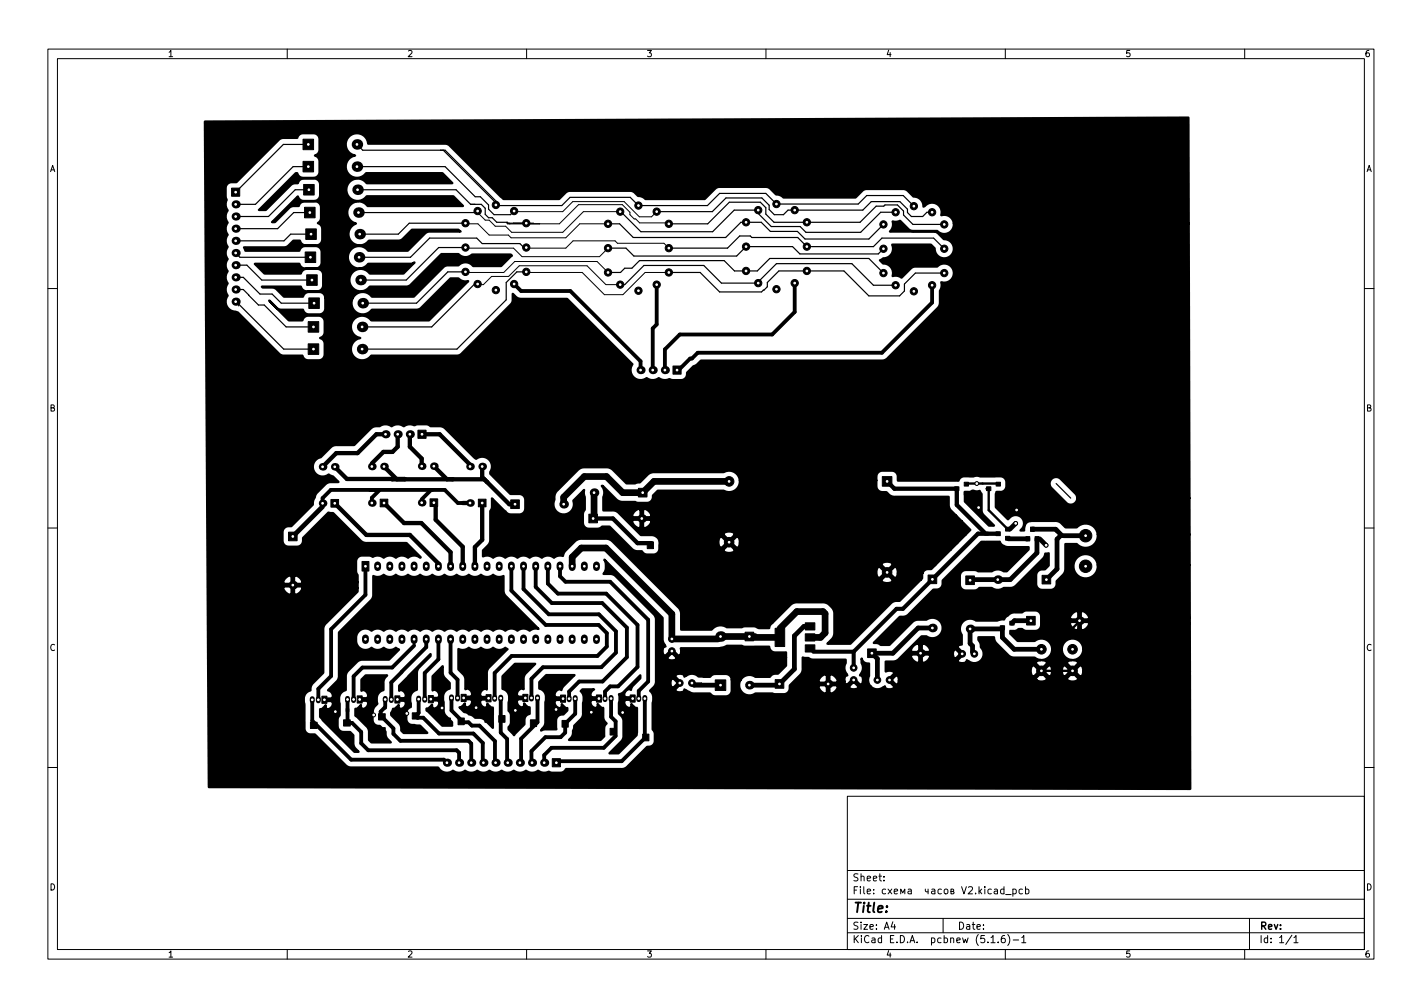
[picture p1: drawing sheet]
<svg xmlns="http://www.w3.org/2000/svg" width="297mm" height="210mm" viewBox="0 0 297 210" stroke-linecap="round" stroke-linejoin="round" font-family="sans-serif">
<defs><g id="words">
<text font-size="2.8" x="178" y="190.6">Title:</text>
<g font-size="2.1">
<text x="178" y="184">Sheet:</text>
<text x="178" y="186.7">File:</text>
<text x="184.3" y="186.7">V2.kicad_pcb</text>
<text x="178" y="196.9">KiCad E.D.A. pcbnew (5.1.6)-1</text>
<text x="178" y="194.1">Size: A4</text>
<text x="200" y="194.1">Date:</text>
<text x="263" y="194.1">Rev:</text>
<text x="263" y="196.9">Id: 1/1</text>
</g>
<g font-size="1.8">
<text x="35" y="11.9">1</text>
<text x="85" y="11.9">2</text>
<text x="135" y="11.9">3</text>
<text x="185" y="11.9">4</text>
<text x="235" y="11.9">5</text>
<text x="285" y="11.9">6</text>
<text x="10.3" y="35.9">A</text>
<text x="285.3" y="35.9">A</text>
<text x="10.3" y="85.9">B</text>
<text x="285.3" y="85.9">B</text>
<text x="10.3" y="135.9">C</text>
<text x="285.3" y="135.9">C</text>
<text x="10.3" y="185.9">D</text>
<text x="285.3" y="185.9">D</text>
<text x="35" y="199.9">1</text>
<text x="85" y="199.9">2</text>
<text x="135" y="199.9">3</text>
<text x="185" y="199.9">4</text>
<text x="235" y="199.9">5</text>
<text x="285" y="199.9">6</text>
</g>
</g></defs>
<g fill="none" stroke="#000" stroke-width=".21">
<path d="M10 10.2h277v190.1h-277zM12 12.2h273v186.1h-273zM60 10.2v2M110 10.2v2M160 10.2v2M210 10.2v2M260 10.2v2M97.4 56.9h7.8l2.3-2.3h17.2l2.3 2.3M97.4 51.8h9.9l1.7 1.8h16.2l1.8-1.8M97.4 46.7h2.4l2.4 2.4h4l.6 .6h11.4l2.9-3h5.9M99.9 59.4h1.1l1.7-1.7h3.5l2.3-2.2h14.1l4 3.9h3M107.5 44.2h10.1l2-2.1h10.8l3.2 3.2h2.5l1.1-1.1"/>
<path d="M110.1 56.9h11.5l4.7 4.6h3.8l4.7-4.6h4.9M110.1 51.8h8.1l1.5-1.5h8.8l.5 .5h9.7l1 1M110.1 46.7h6.8l4-4h9.1l1.6 1.6v.5l.9 .9h.3l.8 .8h5.9l.2 .2M129.6 44.2h-7.7l-4.3 4.3h-10.7l-1.3-1.3h-2.1l-1.3-1.2h-.8l-1.5-1.5M10 60.2h2M285 60.2h2M10 110.2h2M285 110.2h2M10 160.2h2M177 166.3h108v32h-108zM285 160.2h2M60 198.3v2"/>
<path d="M110 198.3v2M160 198.3v2M177 194.8h108M177 191.8h108M177 187.8h108M177 181.8h108M182.5 186.5v.1M182.5 185.7v.1M184.6 183.8v.1M184.6 183v.1M186.5 192.5l-.4 1h1M186.9 193v1"/>
<path d="M197 191.8v3M197.4 185.7l.3-.1 .3 .3v.4l-.3 .3h-.3l-.2-.3zM198.6 186.1h.5v-.4l-.5-.1v1h.5l.2-.3-.3-.2M200.9 185.1l.5 1.5 .5-1.5M202.3 185.3l.6-.2 .2 .5-.9 1h.9M203.8 186.5v.1M204.5 185.1v1.5M204.6 186.1l.5 .5M205.1 185.6l-.6 .6M205.7 185.1v.2M205.7 185.6v1M207 196.8h.9"/>
<path d="M207.1 185.7l-.5-.1-.2 .3 .1 .7h.6M207.7 185.7h.6l.1 .9M208.4 186l-.5 .1-.3 .2 .3 .3h.5M208.5 196.7v.1M209.7 185.7l-.4-.1-.3 .3 .1 .7h.6M209.7 185.1v1.5M209.9 195.3l-.5 .1a1.01 1.01 0 0 0 0 1.4l.5-.1 .1-.5-.3-.3-.4 .1-.2 .2M210 198.3v2M210.1 186.8h1.1M210.5 195.1a1.72 1.72 0 0 1 0 2.3M211.6 185.7l.4-.1 .3 .3-.2 .7h-.5M211.6 185.6v1.5"/>
<path d="M211.6 196.3h1.2M213.4 195.8l.5-.5v1.5M213.4 196.8h.9M213.6 185.7l-.5-.1-.2 .3 .1 .7h.6M214.2 185.7l.4-.1 .3 .3-.1 .7h-.6M214.2 185.1v1.5M260 198.3v2M261 191.8v6.5M269.9 195.3l-1.3 1.9M270.3 195.8l.4-.5v1.5M270.3 196.8h.8"/>
</g>
<g fill="#000" stroke="#000" stroke-width=".21">
<path d="M63.3 29.1h2.2v2.2h-2.2zM63.3 33.7h2.2v2.2h-2.2zM63.4 38.5h2.2v2.2h-2.2zM48.4 39.3h1.7v1.7h-1.7zM63.6 43.3h2.2v2.2h-2.2zM63.7 52.6h2.2v2.2h-2.2zM63.9 47.8h2.2v2.2h-2.2zM64.1 57.4h2.2v2.2h-2.2zM64.4 67.2h2.2v2.2h-2.2zM64.4 71.8h2.2v2.2h-2.2zM64.5 62.2h2.2v2.2h-2.2zM140.6 76.4h1.7v1.7h-1.7z"/>
<path d="M87.3 89.8h1.7v1.7h-1.7zM60.3 111.1h1.8v1.8h-1.8zM69.1 104.3h1.6v1.6h-1.6zM75.6 117.2h1.5v2h-1.5zM79.4 104.2h1.6v1.6h-1.6zM89.8 104.2h1.6v1.6h-1.6zM99.9 104.2h1.6v1.6h-1.6zM106.7 104.4h1.8v1.8h-1.8zM123 107.4h1.8v1.8h-1.8zM133.4 102h1.8v1.8h-1.8zM135.2 113.1h1.3v1.4h-1.3zM138.1 113.1h1.3v1.4h-1.3z"/>
<path d="M184.3 99.5h2v2h-2zM199.4 101.6h.9v.8h-.9zM201.4 102.6h.9v.8h-.9zM201.4 100.7h.9v.8h-.9zM206.1 101.6h.9v.8h-.9zM208 111h.9v.8h-.9zM208.1 102.6h.9v.8h-.9zM208.1 100.7h.9v.8h-.9zM210 112h.9v.8h-.9zM210 110.1h.9v.8h-.9zM214.3 112.1h.8v.9h-.8zM215.3 110.1h.8v.9h-.8z"/>
<path d="M216.2 112.1h.8v.9h-.8zM155.6 132h1.8v1.8h-1.8zM161.9 131.2h2v3.8h-2zM168.2 130h2v1.5h-2zM168.2 134.6h2v1.5h-2zM168.2 132.3h2v1.5h-2zM181.2 135.5h1.8v1.8h-1.8zM193.9 120.1h1.8v1.8h-1.8zM201.7 120.3h1.8v1.8h-1.8zM208.9 130.7h.9v.8h-.9zM210.9 131.6h.9v.8h-.9zM210.9 129.7h.9v.8h-.9z"/>
<path d="M214.4 128.7h1.8v1.8h-1.8zM217.7 120.1h1.8v1.8h-1.8zM64.8 150.8h1.4v1.3h-1.4zM64.8 153.7h1.4v1.3h-1.4zM67.2 145.4h1.1v1.5h-1.1zM71.8 153.2h1.4v1.3h-1.4zM71.8 150.3h1.4v1.3h-1.4zM74.6 145.3h1.1v1.5h-1.1zM79.1 149h1.4v1.3h-1.4zM79.1 151.9h1.4v1.3h-1.4zM82.5 145.3h1v1.5h-1zM86.1 151.7h1.4v1.3h-1.4z"/>
<path d="M86.1 148.8h1.4v1.3h-1.4zM89.5 145.2h1v1.5h-1zM92.8 149.9h1.3v1.4h-1.3zM95.7 149.9h1.3v1.4h-1.3zM96.3 145h1.1v1.5h-1.1zM101.5 145h1.1v1.5h-1.1zM101.3 149.4h1.3v1.4h-1.3zM104.2 149.4h1.3v1.4h-1.3zM107.9 150.3h1.3v1.4h-1.3zM109.2 145h1.1v1.5h-1.1zM110.8 150.3h1.3v1.4h-1.3zM114.5 150.4h1.3v1.4h-1.3z"/>
<path d="M117.1 145.1h1v1.5h-1zM117.4 150.4h1.3v1.4h-1.3zM124.6 145.1h1v1.5h-1zM124.5 152.1h1.3v1.4h-1.3zM127.4 152.1h1.3v1.4h-1.3zM131.6 145.1h1.1v1.5h-1.1zM134.2 153.3h1.3v1.4h-1.3zM137.1 153.3h1.3v1.4h-1.3zM149.4 142h2.2v2.2h-2.2zM161.9 141.9h1.8v1.8h-1.8zM115.4 158.4h1.7v1.7h-1.7z"/>
<circle cx="97.2" cy="46.6" r=".76"/>
<circle cx="97.2" cy="56.8" r=".76"/>
<circle cx="97.2" cy="51.7" r=".76"/>
<circle cx="99.8" cy="59.3" r=".76"/>
<circle cx="99.8" cy="44.1" r=".76"/>
<circle cx="103.6" cy="42.8" r=".76"/>
<circle cx="107.4" cy="59.3" r=".76"/>
<circle cx="107.4" cy="44.1" r=".76"/>
<circle cx="109.9" cy="46.6" r=".76"/>
<circle cx="109.9" cy="56.8" r=".76"/>
<circle cx="109.9" cy="51.7" r=".76"/>
<circle cx="127" cy="56.9" r=".76"/>
<circle cx="127" cy="51.8" r=".76"/>
<circle cx="127" cy="46.7" r=".76"/>
<circle cx="129.6" cy="59.4" r=".76"/>
<circle cx="129.6" cy="44.2" r=".76"/>
<circle cx="133.4" cy="42.9" r=".76"/>
<circle cx="137.2" cy="44.2" r=".76"/>
<circle cx="137.2" cy="59.4" r=".76"/>
<circle cx="139.7" cy="46.7" r=".76"/>
<circle cx="139.7" cy="56.9" r=".76"/>
<circle cx="139.7" cy="51.8" r=".76"/>
<circle cx="155.8" cy="51.5" r=".76"/>
<circle cx="155.8" cy="56.6" r=".76"/>
<circle cx="155.8" cy="46.4" r=".76"/>
<circle cx="158.4" cy="59.1" r=".76"/>
<circle cx="158.4" cy="43.9" r=".76"/>
<circle cx="162.2" cy="42.6" r=".76"/>
<circle cx="166" cy="59.1" r=".76"/>
<circle cx="166" cy="43.9" r=".76"/>
<circle cx="168.5" cy="51.5" r=".76"/>
<circle cx="168.5" cy="46.4" r=".76"/>
<circle cx="168.5" cy="56.6" r=".76"/>
<circle cx="184.5" cy="46.9" r=".76"/>
<circle cx="184.5" cy="51.9" r=".76"/>
<circle cx="184.5" cy="57" r=".76"/>
<circle cx="187.1" cy="44.3" r=".76"/>
<circle cx="187.1" cy="59.6" r=".76"/>
<circle cx="190.9" cy="43" r=".76"/>
<circle cx="194.7" cy="59.6" r=".76"/>
<circle cx="194.7" cy="44.3" r=".76"/>
<circle cx="197.2" cy="46.9" r=".76"/>
<circle cx="197.2" cy="57" r=".76"/>
<circle cx="197.2" cy="51.9" r=".76"/>
<circle cx="103.6" cy="60.6" r=".76"/>
<circle cx="133.4" cy="60.7" r=".76"/>
<circle cx="162.2" cy="60.4" r=".76"/>
<circle cx="190.9" cy="60.8" r=".76"/>
<circle cx="152.3" cy="100.5" r="1"/>
<circle cx="152.3" cy="113.2" r="1"/>
<circle cx="185.3" cy="119.5" r="1"/>
<circle cx="204" cy="101" r=".4"/>
<circle cx="204.4" cy="106" r=".4"/>
<circle cx="212.2" cy="109.3" r=".4"/>
<circle cx="212.4" cy="106.5" r=".4"/>
<circle cx="218.5" cy="113.8" r=".4"/>
<circle cx="226.8" cy="118.2" r="1.3"/>
<circle cx="226.8" cy="111.9" r="1.3"/>
<circle cx="140.3" cy="133.4" r=".7"/>
<circle cx="140.3" cy="135.9" r=".7"/>
<circle cx="178.3" cy="139.4" r=".7"/>
<circle cx="201" cy="136.5" r=".7"/>
<circle cx="203.5" cy="136.5" r=".7"/>
<circle cx="217.5" cy="135.6" r="1"/>
<circle cx="224" cy="135.6" r="1"/>
<circle cx="70.1" cy="148.6" r=".4"/>
<circle cx="78.1" cy="149.3" r=".4"/>
<circle cx="85" cy="149" r=".4"/>
<circle cx="92.3" cy="147.8" r=".4"/>
<circle cx="99.5" cy="147.8" r=".4"/>
<circle cx="107.6" cy="148.3" r=".4"/>
<circle cx="116.2" cy="148.1" r=".4"/>
<circle cx="123.5" cy="148.7" r=".4"/>
<circle cx="130.1" cy="148.8" r=".4"/>
<circle cx="142" cy="142.6" r=".7"/>
<circle cx="144.5" cy="142.6" r=".7"/>
<circle cx="178.3" cy="142" r=".7"/>
<circle cx="183.3" cy="142" r=".7"/>
<circle cx="185.8" cy="142" r=".7"/>
<circle cx="217.5" cy="140.1" r="1"/>
<circle cx="224" cy="140.1" r="1"/>
</g>
<g fill="#000">
<circle cx="74.6" cy="34.8" r="1.1"/>
<circle cx="74.6" cy="30.2" r="1.1"/>
<circle cx="74.7" cy="39.6" r="1.1"/>
<circle cx="49.2" cy="55.4" r=".85"/>
<circle cx="49.2" cy="50.3" r=".85"/>
<circle cx="49.2" cy="42.7" r=".85"/>
<circle cx="49.2" cy="52.8" r=".85"/>
<circle cx="49.2" cy="45.2" r=".85"/>
<circle cx="49.2" cy="57.9" r=".85"/>
<circle cx="49.2" cy="47.7" r=".85"/>
<circle cx="74.9" cy="44.4" r="1.1"/>
<circle cx="75" cy="53.7" r="1.1"/>
<circle cx="75.1" cy="48.9" r="1.1"/>
<circle cx="75.3" cy="58.5" r="1.1"/>
<circle cx="49.2" cy="63" r=".85"/>
<circle cx="49.2" cy="60.4" r=".85"/>
<circle cx="75.6" cy="68.3" r="1.1"/>
<circle cx="75.6" cy="72.9" r="1.1"/>
<circle cx="75.8" cy="63.3" r="1.1"/>
<circle cx="133.8" cy="77.3" r=".85"/>
<circle cx="136.3" cy="77.3" r=".85"/>
<circle cx="138.9" cy="77.3" r=".85"/>
<circle cx="67.4" cy="97.5" r=".8"/>
<circle cx="69.9" cy="97.5" r=".8"/>
<circle cx="77.7" cy="97.4" r=".8"/>
<circle cx="80.2" cy="97.4" r=".8"/>
<circle cx="80.5" cy="90.7" r=".85"/>
<circle cx="83.1" cy="90.7" r=".85"/>
<circle cx="85.6" cy="90.7" r=".85"/>
<circle cx="88.1" cy="97.3" r=".8"/>
<circle cx="90.6" cy="97.3" r=".8"/>
<circle cx="98.2" cy="97.4" r=".8"/>
<circle cx="100.7" cy="97.4" r=".8"/>
<circle cx="67.4" cy="105.1" r=".8"/>
<circle cx="77.7" cy="105" r=".8"/>
<circle cx="88.1" cy="105" r=".8"/>
<circle cx="98.2" cy="105" r=".8"/>
<circle cx="117.7" cy="105.3" r=".9"/>
<circle cx="124.1" cy="102.9" r=".9"/>
<circle cx="134.1" cy="108.3" r=".9"/>
<circle cx="61.2" cy="122.2" r=".9"/>
<circle cx="150.5" cy="132.9" r="1.1"/>
<circle cx="192.3" cy="136.4" r=".9"/>
<circle cx="194.8" cy="131.1" r=".9"/>
<circle cx="202.6" cy="131.3" r=".9"/>
<circle cx="208.4" cy="121" r=".9"/>
<circle cx="225.5" cy="129.6" r=".9"/>
<circle cx="93.4" cy="159.3" r=".85"/>
<circle cx="95.9" cy="159.3" r=".85"/>
<circle cx="98.4" cy="159.3" r=".85"/>
<circle cx="101" cy="159.3" r=".85"/>
<circle cx="103.5" cy="159.3" r=".85"/>
<circle cx="106.1" cy="159.3" r=".85"/>
<circle cx="108.6" cy="159.3" r=".85"/>
<circle cx="111.1" cy="159.3" r=".85"/>
<circle cx="113.7" cy="159.3" r=".85"/>
<circle cx="156.5" cy="143.1" r=".9"/>
<circle cx="173" cy="142.8" r=".9"/>
</g>
<g fill="none" stroke="#000" stroke-width="1.1">
<path d="M65.2 145.9v.4M66.5 145.9v.4M72.6 145.8v.5M73.9 145.8v.5M80.5 145.8v.5M81.7 145.8v.5M87.5 145.8v.4M88.7 145.8v.4M94.3 145.5v.5M95.6 145.5v.5M103.3 145.6v.4M104.6 145.6v.4"/>
<path d="M111 145.5v.5M112.3 145.5v.5M118.9 145.7v.4M120.2 145.7v.4M126.4 145.6v.5M127.6 145.6v.5M133.4 145.6v.5M134.7 145.6v.5"/>
</g>
<g fill="none" stroke="#000" stroke-width="1.4">
<path d="M78.9 118v.5M81.4 118v.5M84 118v.5M86.5 118v.5M89 118v.5M91.6 118v.5M94.1 118v.5M96.7 118v.5M99.2 118v.5M101.7 118v.5M104.3 118v.5M106.8 118v.5"/>
<path d="M109.4 118v.5M111.9 118v.5M114.4 118v.5M117 118v.5M119.5 118.5v-2.2l1.9-1.9h5.2l13.7 13.8v5.2h9.7M122.1 118v.5M124.1 102.9v5.2M124.6 118v.5M152.3 100.5h-15.7l-2.3 2.4h-4.2l-3.4-3.4h-4.6l-4.4 4.3v1.5M76.3 133.2v.6M78.9 133.2v.6M81.4 133.2v.6"/>
<path d="M84 133.2v.6M86.5 133.2v.6M89 133.2v.6M91.6 133.2v.6M94.1 133.2v.6M96.7 133.2v.6M99.2 133.2v.6M101.7 133.2v.6M104.3 133.2v.6M106.8 133.2v.6M109.4 133.2v.6M111.9 133.2v.6"/>
<path d="M114.4 133.2v.6M117 133.2v.6M119.5 133.2v.6M122.1 133.2v.6M124.6 133.2v.6M150.5 132.9h7.2M156.7 133.1h6.2M162.9 131.2l3.5-3.5h5.5l.5 .4v4l-1 1h-2.2"/>
</g>
<g fill="none" stroke="#000" stroke-width=".9">
<path d="M69.9 97.5l2.6 2.5 12.1 .1M80.2 97.4l2.7 2.7M80.5 90.7h-1.9l-3.9 3.9h-4.5l-2.8 2.9M83.1 90.7v2.6l-1.1 1.1h-1.9l-2.4 2.4M85.6 90.7v2.6l2.5 2.5v1.5M88.2 90.7h3.6l6.4 6.3M90.6 97.3l2.8 2.8M100.7 97.4v2.2l5.7 5.7h1.2M69.9 105.1l6.6 6.6h9.1l6 6M80.2 105l4.2 4.2h3.6l6.1 6.1v2.9M81.9 100l19.3 .1M91 105.8v2.7l5.7 5.7v4"/>
<path d="M96.7 105h1.5M100.7 105v7.7l-1.5 1.5v4M124.1 108.1l-.2 .2h4.1l5.2 5.1h2.9M185.3 100.5l1.5 1.5h13.1v3.4l6 6M208.5 111.4h-4.2l-9.5 9.6"/>
</g>
<g fill="none" stroke="#000" stroke-width=".8">
<path d="M107.4 59.3l1.5 1.5h10.2l14.7 14.6v1.9M137.2 59.4v8.3l-.9 .9v8.7M166 59.1v6l-4.7 4.7h-19.3l-3.1 3.2v4.3M194.7 59.6v3.6l-10.5 10.5h-38.5l-1.2 1.2h-.3l-2.8 2.7M76.3 118.2v6l-7.1 7.2v9.8l-2.7 2.6v2.3M79.3 102.3l-1.6 1.6v1.1M90.1 102.3l-2 2M96.7 105h-1.1l-2.7-2.7h-23.8l-1.7 1.7v1.1M106.8 118.2v5.1l7.2 7.2h11l1.8 1.7v2.8l-2 2h-17.9l-3.6 3.5v5.3M109.4 118.2v4.8l5.2 5.3h10.5l3.6 3.5v4.5l-3.1 3h-12.2l-2.4 2.4v4M111.9 118.2v4.3l3.4 3.4h10.5l5.1 5.2v6.1l-5 5.1h-4.9l-2.1 2.1v1.5M114.4 118.2v3.7l2.1 2h10.1l6.6 6.6v8.7l-4.1 4.1h-1.6l-1.1 1.1v1.5"/>
<path d="M117 118.2v2.1l1.1 1.2h9.4l7.9 7.9v12.9l-2 2v1.6M86.5 134.8l-4.6 4.6h-6.2l-1.8 1.8v4.8M89 133.5v1.6l-5.1 5.2M91.6 133.5v4.2l-2.9 2.8v5.5M94.1 133.5v7l1.5 1.4v3.8M162.9 131.2v1.9M169.2 133.1h1.6M65.2 146.1v4.4l8.2 8.1h19.3l.7 .7M72.6 146v4.8l-.1 .1h1.1l1.9 1.9v2.4l1.4 1.4h18.5l.5 .6v2.1M80.5 146v1.5M80.5 147.8l-1 .8v.8l2.7 2.7v1.1l1.4 1.5h14.3l.5 .6v4M83.9 140.3l-2.2 2.2v3.5"/>
<path d="M87.5 146v2.8l-.7 .7 .4 .4h1.2l3.3 3.3h7.2l2 1.9v4l.1 .2M94.3 145.7v2.6l2.5 2.5h1.1l.7 .7h1.6l3.2 3.2v4.4l.1 .2M104.6 145.8v7.2l1.3 1.3v4.8l.2 .2M112.3 145.7v5.1l-3.4 3.4v4.8l-.3 .3M120.2 145.9v3.1l-2.1 2.1v1.9l-1 .9h-3.2l-2.9 2.9v2.3l.1 .2M127.6 145.9v3.8l1 .9v3.1l-2.5 2.4h-10.9l-1.5 1.6v1.6M134.7 145.9v8.2l-4.8 4.8h-13.8"/>
</g>
<g fill="none" stroke="#000" stroke-width=".25">
<path d="M64.4 34.8h-3.2l-7.8 7.9h-4.2M64.4 30.2h-5.2l-10 9.9M64.5 39.6h-2.8l-5.6 5.6h-6.9M74.6 30.2l1.2 1.2h17.2l10.6 10.6v.8M74.6 34.8h18.4l6.3 6.3h1l1.8 1.7v.9l1.1 1.1h3.4l.8-.7M74.7 39.6h20.6l3 3.1h2.2l.9 .8v1.3l.7 .7h.7l1 .9h2.2l.2 .2h5.3M92.6 31.4l11.6 11.5M49.2 57.9h1.6l3.5 3.5h2.5l2 1.9h6.8M49.2 55.4h2.4l3.1 3.1h10.5M49.2 52.8l.9 .9h14.7M64.7 44.4h-3.3l-3.4 3.3h-8.8M65 48.9h-4.3l-1.4 1.4h-10.1"/>
<path d="M97.2 56.8h-3.7l-6.5 6.5h-11.2M97.2 51.7h-5.6l-6.8 6.8h-9.5M97.2 46.6h-11.7l-2.3 2.3h-8.1M99.8 59.3h-.7l-8.9 9h-14.6M99.8 44.1l-.3 .3h-24.6M103.7 42.9h13.7l1.7-1.7h12.5l1.8 1.7h14.4l2.5-2.5h9.7l2.2 2.2h17.1l1.8-1.8h7.6l2.2 2.2M105.7 46.4l.4 .3h6.6M106.4 46.6l.1 .1M109.9 56.8h-1.9l-2.3 2.2v3.6l-10.2 10.3h-19.9M109.9 51.7h-.5l-.8-.8h-7.9l-1.1-1.2h-9.9l-4 4h-10.7M127 46.7h2.4l2.9 2.9h19.3l3.2-3.2h4.2l1.9 1.9h5.7l1.6 1.6h13.3l3-3M127 51.8h3.8l1.6 1.7h21.5l1.9-2h9.8l1.5 1.5h16.4l1-1.1"/>
<path d="M127 56.9h2.6l.9-.9h1.5l1.6-1.6h17.7l2.1 2.2h4.8l2.6-2.6h20.7l3 3M129.6 59.4h.9l4-4h12.5l3.7 3.7h7.7v-.2l3.8-3.9h15.7l4.5 4.6h4.7M129.6 44.2l4.3 4.2h15l4.5-4.5h5v.7l2.7 2.7h6l1.3 1.2h11.4l4.2-4.2h3.1M137.2 44.2h11.6l2.9-2.9h7.4l1.6 1.6v.8l1 1.1h2l.9-.9h15.6l1.8-1.8h6l1.6 1.6v.7l.8 .8h2.3l.9-.9h1.1M139.7 46.7h8.1l4.5-4.5h6.5l1.2 1.2v1.3l1.7 1.7h18l3.3-3.4h1.6l.3-.2h2.6l1.2 1.3v.8l2 2h6.5M139.7 56.9h6.6l4 4.1h8.8l1.2-1.1v-.9l2.4-2.4h13.6l5.2 5.2h6.4l1-1v-1.5l2.3-2.3h6M168.5 51.5l-1.9-1.9h-9.6l-.3-.3h-2.2l-2.5 2.5h-12.3M169.5 51.5h12.9l1.8-1.8h10.8l2.2 2.2M49.2 60.4h1.6l3.2 3.3h1.2l4.6 4.6h5.7M49.9 63.9v-.3l-.7-.6 10.1 9.9h6.2M52 61.6v.1M210.5 110.5h.5"/>
<path d="M210.5 112.4l.1 .1M216.5 112.5h.7M220.6 101l3.1 3M150.5 132.9l-.5 .5M144.5 142.6h2l.5 .5h-.4M162.8 142.8l-.2 .3"/>
</g>
<g fill="none" stroke="#000" stroke-width="1">
<path d="M67.4 105.8l-6.2 6.2M210.6 112.5h4.1M212.2 109.3l-1.2 1.2M215.7 110.5h4.8l1.4 1.4M216.6 112.5v2.9l-5.6 5.6h-8.2M217.2 112.5l1.3 1.3M221.5 111.9l-.7 .7v6.2l-2.2 2.2M222.1 111.9h4.7M169.2 130.8h-1.3l-2 2v6.9l-3.1 3.1M194.8 131.1h-3l-5.3 5.3h-4.4l1.2 1.1v4.5M209.1 131.3h-6.5v3.1l.5 .5v1.2l.4 .4M209.4 131.1v2l2.4 2.5h5.7"/>
<path d="M215.3 129.6h-3.4l-.5 .5M144.5 142.6l.5 .5h5.5M156.5 143.1h6.1"/>
</g>
<g fill="none" stroke="#000" stroke-width=".5">
<path d="M77.7 96.8v.6M98.2 97v.4M67.4 105.1v.7M78.2 102.3l.4 .4M88.1 104.3v.7M90.1 102.2l-.5 .5M91.6 117.7v.5l-.4-.3M201.9 101h6.7M205.9 111.4h.4M206.1 102h.4v4.5l4 4M221.5 111.9h.6M86.5 133.5v1.3"/>
<path d="M156.5 132.9l.2 .2M169.2 135.4l.7 .7M202.8 121l-.2 .2M209.4 131.1l-.3 .2M211.4 132h1.1l.8 .8h6.3l1.4 1.4M221 134.2v2.8l3 3.1h-6.5M225.5 129.6l-4.5 4.6M80.5 146v1.8M83.9 140.3l-.3 .3M132.2 145.9h.1"/>
</g>
<path d="M169.9 136.1h8.4M178.3 136.1v3.3M194.8 121l-6.2 6.1h-1.3l-9 9" fill="none" stroke="#000" stroke-width=".85"/>
<path d="M42.8 25.4l205.4-.8 .1 22.1h-49l-.1-.4a2.02 2.02 0 0 0-2.6-1.4 2.04 2.04 0 0 0-1-2.4 2.04 2.04 0 0 0-2.5 .5l-.2 .1v-.3a2 2 0 0 0-2.1-1.8l-1.2-1.2-.7-.3-7.8-.1-.8 .3-1.6 1.5h-15l-.9-.5-.7-.1-1.2-1.2-.7-.4h-9.9l-.8 .2-2.3 2.3h-12.4l-.9-.5-.6-.1-.9-.8-.8-.3h-12.5l-.8 .3-1.5 1.4h-11.6l-11.7-11.4-16.6-.1a2.36 2.36 0 0 0-2.3-2.2 2.36 2.36 0 0 0-2.4 2.1 2.36 2.36 0 0 0 2 2.6 2.35 2.35 0 0 0-1.6 3.5 2.35 2.35 0 0 0 3.9 .2h15.9l2.1 2h-17.9l-.1-.1a2.36 2.36 0 0 0-3.5-.2 2.36 2.36 0 0 0 .1 3.5 2.36 2.36 0 0 0 3.5-.4h18.1l2 2h-19.9l-.1-.1a2.36 2.36 0 0 0-3.8 .2 2.36 2.36 0 0 0 1.4 3.6 2.35 2.35 0 0 0-1.1 3.6 2.35 2.35 0 0 0 3.8 0l6.5-.1 .7-.3 1.9-1.9h9.7l.4 .3-7 .1-4 3.9h-8.3a2.36 2.36 0 0 0-3.5-.3 2.36 2.36 0 0 0 0 3.5 2.36 2.36 0 0 0 3.5-.4h8.8l.9-.3-2.3 2.3h-7.1a2.36 2.36 0 0 0-3.5-.4 2.36 2.36 0 0 0 0 3.5 2.36 2.36 0 0 0 3.5-.3l8.2-.1 6.8-6.7h3.6a1.99 1.99 0 0 0 2.8 .1h8.1l.2 .2-2.2 2.1h-5.9a2.01 2.01 0 0 0-3-.1h-2.3l-.7 .2-6.4 6.3h-8.7a2.35 2.35 0 0 0-4 .3h-5.7l-.4-.9-.9-.4-2.4 .1-.7 .3-.3 .6h-4l-1.9-1.8-2.5-.1-.2-.1h8.1l.4 .6 .6 .3h2.5a1.26 1.26 0 0 0 1.2-1.2v-2.5l-.2-.4-.6-.5-2.9-.1-.6 .4-.4 .6h-7.5l-2.1-2h9.3l.4 .6 .6 .3 2.4 .1a1.26 1.26 0 0 0 1.3-1.3v-2.4l-.4-.7-.6-.3h-2.7l-.6 .3-.4 .6h-11.2l-.3-.6 8.6-.1 .5-.2 1.2-1.1h1.4l.3 .6 .6 .3 3-.1 .5-.4 .2-.7v-2.5l-.3-.6-.6-.3 .5-.4 .2-.5v-2.4a1.26 1.26 0 0 0-1.3-1.3h-2.4l-.7 .4-.3 .6-1.6 .1-3.4 3.3h-.6l5.4-5.4 .3 .6 .7 .4h2.4l.7-.2 .6-.8v-2.5a1.26 1.26 0 0 0-1.3-1.2h-2.4l-.7 .3-.3 .6a1.7 1.7 0 0 0-1.5 .5l-5.2 5.1h-1.4l7.7-7.6h.3l.3 .6 .7 .3h2.4a1.26 1.26 0 0 0 1.3-1.2l-.1-2.5-.3-.6-.6-.3 .6-.4 .3-.6 .1-2.4a1.26 1.26 0 0 0-1.3-1.3h-2.4l-.7 .4-.3 .6h-2.9l-.8 .2-9 9h-1a1.26 1.26 0 0 0-1.3 1.3v1.7l.3 .7-.2 .4a2.08 2.08 0 0 0 .3 1.8l-.3 .7a2.08 2.08 0 0 0 .3 1.9l-.3 .6a2.08 2.08 0 0 0 .3 1.9l-.3 .7a2.08 2.08 0 0 0 .3 1.9l-.3 .6a2.08 2.08 0 0 0 .3 1.9l-.3 .7a2.08 2.08 0 0 0 .3 1.8l-.3 .7a2.08 2.08 0 0 0 .3 1.9l-.3 .6a2.08 2.08 0 0 0 .3 1.9 2.16 2.16 0 0 0-.1 2.3 2.16 2.16 0 0 0 1.9 1.2h.4l8.8 8.8 .8 .3h3.9l.3 .6 .6 .3h2.7l.8-.5 .2-.7v-2.5l-.3-.6-.6-.3 .6-.4 .3-.6v-2.7l-.3-.6-.7-.4h-2.4l-.7 .2-.5 .8h-2.9l-4.1-4.1 1.6 1.5 .7 .4h4.8l.3 .6 .7 .3 2.4 .1 .7-.3 .5-.5 .1-2.7h5.7l-.2 .4a2.36 2.36 0 0 0 1.2 2.8 2.36 2.36 0 0 0 3-.7h9.6l.7-.4 6.1-6.2h1.7l.8 .6h1.2l-8.2 8.2h-12.1a2.35 2.35 0 0 0-3.9 .1 2.35 2.35 0 0 0 1.6 3.6 2.35 2.35 0 0 0-1.6 3.5 2.35 2.35 0 0 0 3.9 .2l18.5-.1 10.7-10.6 .4-.7v-1.5l.8 .7 1 .3h9.6l13.6 13.7a2.1 2.1 0 0 0 .2 2.7 2.1 2.1 0 0 0 2.8 .2l.6 .3a2.08 2.08 0 0 0 1.9-.3l1.1 .4 1.2-.3 .7 .3h1.9a1.32 1.32 0 0 0 1-1.6l1.4-1.3 .6-.3 .9-.9h37.8l.7-.1 .5-.4 10.7-10.7 .2-.6 .1-2.8 .3-.9-.1-.9a2.02 2.02 0 0 0 2.6-2.4 2.02 2.02 0 0 0-3.4-.9l-4.9 .1-.7 .3-1.9 2-1-.5-.8 .1a2.01 2.01 0 0 0-2-2.6l-.7-.7 .6-.3a2.06 2.06 0 0 0 2-2.9h8.1l.7 .8a2.02 2.02 0 0 0 2 2.1 2.02 2.02 0 0 0 2.1-2.1 2.02 2.02 0 0 0-2.1-2l-1.2-1.2-.7-.3-9.4-.1 .6-.9v-1.2l.8 .1 .7-.2 1.7 1.7 .7 .4h5.4a2.01 2.01 0 0 0 2.3 .5 2.01 2.01 0 0 0 1.2-2h49l.2 57.3h-23.5l-.3-.9-3.2-3.2a1.38 1.38 0 0 0-1.9 .1 1.38 1.38 0 0 0 0 1.9l3.3 3.3a1.38 1.38 0 0 0 2.1-1.2h23.5v7.6h-19.2l-.1-.5a2.55 2.55 0 0 0-4.3-1h-2.3l-1.1-1.1-.7-.2h-5.2a1.57 1.57 0 0 0-1.7 2h-.7l.3-.3a1.79 1.79 0 0 0-.4-2.7 1.79 1.79 0 0 0-2.5 .6l-2.6-2.5v-2.8l.2-.4h1l.7-.3 .3-.7v-1a1.26 1.26 0 0 0-1.2-1.3l-4.3 .1-.8-.2-.5 .2h-2.2l-.7 .3-.3 .6-12.6-.1v-.8a1.26 1.26 0 0 0-1.3-1.2h-2l-.7 .2-.5 .5-.1 1.3h-28.4l-.1-.4a2.25 2.25 0 0 0-3.3-1.3h-15l-1 .5-1.6 1.6-.9 .2h-1.8l-2.8-2.8-.7-.4-.7-.2-5 .1-1 .5-4.3 4.3-.5 .7-.2 1.6a2.16 2.16 0 0 0 2.1 2.7 2.16 2.16 0 0 0 2-2.9l2.2-2.2 .1 4.2-.3 .6-.1 2.1a1.26 1.26 0 0 0 1.3 1.2h2l.8-.4h1.5l4.9 4.8 .6 .3h1.3l.4 .5 .5 .2h1.5l.7-.2 .5-.6 .1-1.2a1.65 1.65 0 0 0-1.6-2.1h-2.3l-4.7-4.6-.5-.4-2.7-.1v-2.8l.2-.3a2.14 2.14 0 0 0-.5-2.1h.2l2.8 2.8 .6 .5 .8 .1h2.6l.7 .2h1.8a1.3 1.3 0 0 0 1.2-1.5l1-1h13.8a2.25 2.25 0 0 0 3.4-2.2h28.4v1.2a1.26 1.26 0 0 0 1.3 1.3h.9l.7 .7 .9 .2h11.4l.1 2.4 1.4 1.6h-63.6l-.2-.5a2.15 2.15 0 0 0-1.3-1l-.3 .2h-.5l-.3-.2-.4 .1a2.15 2.15 0 0 0-1.1 1.4l.2 .3h1.6v-1.6h.5v1.6h1.6l.2-.3h63.6l1.2 1.1h-64.8l-.2-.3h-3.7l-.2 .4a2.15 2.15 0 0 0 1.5 1.4l.3-.2v-1.6h.5v1.6l.3 .2 .4-.1a2.15 2.15 0 0 0 1.1-1.4h64.8l1.8 1.8-1 1.1h-48.2l-.2-.5a2.26 2.26 0 0 0-2.1 0l-.1 .5 1.2 1.2 1.2-1.2h48.2l-1.8 1.7h-45.3l-.3-1.3-.5-.1-1.1 1.2h-.7l-1.2-1.2-.5 .1-.2 .5a2.26 2.26 0 0 0 .2 1.7l.5 .1 1.2-1.2h.7l1.1 1.2 .5-.1 .3-.9h45.3l-1.3 1.4h-45.1l-1.2-1.2-1.2 1.2 .1 .4 .5 .2a2.26 2.26 0 0 0 1.7-.2l.1-.4h45.1l-3.2 3.2h-8.9l-.2-.5a2.26 2.26 0 0 0-2.1 .1l-.1 .4 1.2 1.2 1.2-1.2h8.9l-.9 .8h-.9l-.4 .2-.5 .7h-5.1l-.3-1.3-.5-.1-1.1 1.2h-.7l-1.2-1.2-.5 .1-.2 .5a2.26 2.26 0 0 0 .2 1.7l.5 .1 1.2-1.2h.7l1.1 1.2 .5-.1 .3-.9h5.1l-.1 1-.3 .4h-5.8l-1.2-1.2-1.2 1.2 .2 .4a2.26 2.26 0 0 0 2.1 0l.1-.4h5.8l-4.4 4.3-1 .1-.8 .4-8.5 8.5h-4.8l1.2-1.2 .3-.7v-4.3a2.72 2.72 0 0 0-2.5-2.5h-5.4l-.7 .2-.6 .4-4.1 4-.3 .8h-2.2l-1.1-.4h-1.8l-.6 .2h-3.2a2.33 2.33 0 0 0-3.2 .6h-6.3v-3.3l-.3-1.1-14-14.1-.7-.4-.7-.1h-5.2l-.7 .1-.7 .4-1.9 1.9-.4 .7-.1 .5-1-.1-.9 .4a1.94 1.94 0 0 0-2.5 0 1.94 1.94 0 0 0-2.6 0 1.94 1.94 0 0 0-2.5 0 1.94 1.94 0 0 0-2.6 0 1.94 1.94 0 0 0-2.5 0l-.9-.4-1.2 .2v-1.3l1.2-1.2 .3-.7v-6.3l.4-.6v-2l3.2 3.1 .7 .2h1.8a1.26 1.26 0 0 0 1.2-1.2v-2.1l-.3-.6-.7-.4h-2.1l-4.2-4.2 .1-.5a2.06 2.06 0 0 0-.5-2.6 2.06 2.06 0 0 0-2.5 0l-6.7-6.5-.9-.3h-2l-.4-.3-.5-.1h-1.7l-.7 .2-.4-.1a2.08 2.08 0 0 0-1.9 .3l-.6-.3a2.08 2.08 0 0 0-1.9 .3l-.7-.3a2.07 2.07 0 0 0-1.8 .3 2.16 2.16 0 0 0-1.9 .5l-3.4 3.4h-3.8l-.6 .1-.6 .4-2 2.1a2.05 2.05 0 0 0-1.5 2.8 2.05 2.05 0 0 0 3.2 .8l.8 .4 1.2 1.1-1.9 .1-.9 .4-1.9 2-.6 1.4-.1 .8-4.5 4.6a1.4 1.4 0 0 0-1.8 1.2v2.1l.4 .6 .6 .3 2.1 .1a1.39 1.39 0 0 0 1.2-1.9l5.3-5.3 1 .1 5.7 5.8 .6 .4 .6 .1h8.4l3 3h-.1a1.94 1.94 0 0 0-2.6 0 1.94 1.94 0 0 0-2.5 0 1.94 1.94 0 0 0-2.6 0l-.8-.4h-.8l-.6 .3-.6-.3h-1.7a1.26 1.26 0 0 0-1.2 1.2v2l.3 .9v1.5h-11.5l-.1-.4a2.15 2.15 0 0 0-1.4-1.1 .88 .88 0 0 1-1.2 0 2.15 2.15 0 0 0-1.4 1.5l.2 .3h1.6v-1.6h.5v1.6h1.6l.2-.3h11.5v1.1h-11.5l-.2-.3h-3.7l-.2 .3 .1 .4a2.15 2.15 0 0 0 1.4 1.1l.3-.2v-1.6h.5v1.6l.4 .2a2.15 2.15 0 0 0 1.4-1.5h11.5v.8l-6.7 6.7-.4 .5-.1 .7v9.1l-2.1 2.1a1.71 1.71 0 0 0-.6 1.5 2.04 2.04 0 0 0-1.2 2.9v5.1a1.26 1.26 0 0 0 1.2 1.3h1l6.4 6.4 .8 .4 18.5 .1a2.1 2.1 0 0 0 3.1 .6l.7 .4a2.08 2.08 0 0 0 1.9-.4l.6 .4a2.08 2.08 0 0 0 1.9-.4l.7 .4a2.08 2.08 0 0 0 1.8-.4l.7 .4a2.08 2.08 0 0 0 1.9-.4l.6 .4a2.08 2.08 0 0 0 1.9-.4l.7 .4a2.08 2.08 0 0 0 1.9-.4l.6 .4a2.08 2.08 0 0 0 1.9-.4l1.1 .5 1.1-.3 .8 .3h1.7l.7-.3 .4-.5h12l.8-.5 4.2-4.2a1.32 1.32 0 0 0 1.6-1.2v-1.7l-.5-.7 .2-6.8-.2-.6-.5-.7 1-1 .3-.9v-12.9l-.2-.6-.3-.6-8-7.9-.8-.5h-1.7a2.75 2.75 0 0 0 .2-2.9l12.1 12.1v4.6l.4 1.1 .2 .3h-.4l-.1 .4-.1 .8 .2 .7h.4l1.3-1.3 1.4 1.3h.4l.1-.4v-1.1h7.9l1.1-.2 .6-.4h3.2l.6 .3 5.1-.1 .2 .7 .5 .5h2.8v1.1h-22.9l-1-1-.9 1v.4l1.2 .2 .7-.2v-.4h22.9v1.7l-1.7 1.6-1.1 .1-.6 .6h-3l-.2-.1a2.15 2.15 0 0 0-2.9 .8h-1.8l-.4-.9-.9-.4h-2.4l-.5 .2-.4 .4-1.8-.1a.89 .89 0 0 1-1-.3 2.23 2.23 0 0 0-2.5 .4l-.1-.4-.4-.2h-.7l-.7 .2-.1 .4 1.4 1.3h-.8l-.9-1-.4 .1-.3 .7 .3 1.2h.4l.9-1h.8l-1.4 1.3 .1 .4 1.1 .3 .7-.3 .1-.4 1.6 .9h3.7l.4 .4 .7 .2h2.2l.7-.2 .5-.8 .1-2.4h1.7a2.15 2.15 0 0 0 .5 2.7 2.15 2.15 0 0 0 2.7 .1l6.2 .1a1.42 1.42 0 0 0 1-1.8l2.2-2.2 .4-.5 .1-.7v-2.4l1.2 .1 .9 .3h6.8v.8a2.23 2.23 0 0 0 .4 2.5l-.4 .1-.2 1.1-1.4-.1a2.15 2.15 0 0 0-1.4-1.4l-.4 .3h-.5l-.3-.3-.4 .2a2.15 2.15 0 0 0-1.1 1.3l.3 .4h1.5v-1.6h.5v1.6h1.6l.3-.4h1.3l.2 .7 .4 .1 1.3-1.4 1.3 1.4 .4-.1 .3-1.1-.3-.8h-.4l.3-.2a2.37 2.37 0 0 0 .1-2.4v-.9a1.31 1.31 0 0 0 1.5 1v2.6l-.2 1.1 .5 1.1h-2.5l-1-1-.9 1.1h-2.3l-.3-.3h-3.6l-.3 .3 .2 .5a2.15 2.15 0 0 0 1.3 1l.3-.3v-1.5h.5v1.5l.4 .3 .4-.2a2.15 2.15 0 0 0 1.1-1.3h2.3v.3l1.1 .2 .8-.2v-.4h2.5a2.11 2.11 0 0 0 3 0l.1 .4 .4 .2h.7l.8-.2v-.4l-1.4-1.3 1.4-1.3v-.4l-.8-.3-1 .2v-2.1h1.9l.6-.2 5-5h1a2.15 2.15 0 0 0 3.4-1.8 2.15 2.15 0 0 0-3.4-1.7h-2.1l-.6 .3-5 4.9h-1.8l-.7-.3-.8-.1 5.5-5.4h.5a1.62 1.62 0 0 0 1.4-.6l5.1-5.1h.7a1.41 1.41 0 0 0 1.2-1.9l8.1-8.1h3.8a1.8 1.8 0 0 0 1.7 1.2l4.4-.1v.5l-4.6 4.6h-.6l-.3-.2a2.13 2.13 0 0 0-2.2 .2h-2.9l-.5-.3h-2.1a1.26 1.26 0 0 0-1.2 1.3v2l.2 .5 .6 .4 2.5 .1 .8-.5h2.6l.6 .3a2.12 2.12 0 0 0 1.9-.3h1.7l.6-.3 5.9-5.8 .3-.6 .2-.5 .7-.1v2.6l-.8 .8a1.4 1.4 0 0 0-1.9 1.2v2.1l.4 .6 .6 .4h2.1a1.39 1.39 0 0 0 1.2-1.9l1.6-1.5 .2-.7 .1-5.5h2.3a2.55 2.55 0 0 0 2.9 .6 2.55 2.55 0 0 0 1.5-2.6h19.2v6.4h-19.2l-.1-.5a2.56 2.56 0 0 0-4.2-1.1 2.56 2.56 0 0 0 .9 4.2 2.56 2.56 0 0 0 3.4-2.6h19.2v11l-21-.1a2.15 2.15 0 0 0-1.4-1.4l-.3 .3h-.5l-.4-.3-.4 .2a2.15 2.15 0 0 0-1.1 1.3l.3 .3h1.6v-1.5h.5v1.5h1.5l.3-.3h20.9v1.2h-20.9l-.3-.4h-3.6l-.2 .5a2.15 2.15 0 0 0 1.4 1.4l.4-.3v-1.6h.5v1.6l.3 .3 .4-.2a2.15 2.15 0 0 0 1.1-1.3h20.9v5.1h-22.2l-.1-.4a2.26 2.26 0 0 0-2.4-1.6 2.26 2.26 0 0 0-2 2h-2l-.1-.4a2.26 2.26 0 0 0-3.6-1.1h-3.5l-1.5-1.4v-.6l1-.1 .7-.4h.7l.7 .4 2 .1a1.26 1.26 0 0 0 1.3-1.3v-2l-.2-.5-.6-.5-2.3-.1-.4 .1-.5 .3h-1.5a3.3 3.3 0 0 0-2.3 1.5h-.7l-.7 .3h-4.4l-.2-.2a2.15 2.15 0 0 0-2.7 .5 2.15 2.15 0 0 0-.1 2.7v2l-.8 .2-.1 .4 1.3 1.3h-.7l-.9-1-.4 .1-.1 .2h-4.8l-.2-.5a2.15 2.15 0 0 0-1.3-1l-.4 .3h-.5l-.3-.3-.4 .2a2.15 2.15 0 0 0-1.1 1.3l.3 .3h1.5v-1.5h.5v1.5h1.6l.3-.3h4.8l-.1 1.2h-4.7l-.3-.4h-3.6l-.3 .4 .2 .4a2.15 2.15 0 0 0 1.3 1.1l.3-.3v-1.6h.5v1.6l.4 .3 .4-.2a2.15 2.15 0 0 0 1.1-1.3h4.7l.2 .5h.4l.9-1h.7l-1.3 1.3 .1 .4 1.1 .3 .7-.3 .1-.4a2 2 0 0 0 2.8 .2 2 2 0 0 0 .1-2.9l-.1-.9-.4-.6v-.5h3.2l.2 .7 .3 .5 2.5 2.5 .6 .4 .6 .1h4.3l.8 .4 .6 .1-1.1 .3v.4l1.1 1.2 1.2-1.2v-.4l-1-.3a2.26 2.26 0 0 0 2.1-2.5h2v.5a2.24 2.24 0 0 0 2.2 2l-1.1 .3v.4l1.1 1.2 1.2-1.2v-.4l-1-.3a2.25 2.25 0 0 0 2.1-2.5h22.2l.1 4.9h-22.3l-.3-1.3h-.4l-1.2 1.2h-.7l-1.2-1.2h-.4l-.3 1.3h-2l-.3-1.3h-.4l-1.2 1.2h-.7l-1.2-1.2h-.4l-.2 .6a2.26 2.26 0 0 0 .2 1.7l.4 .1 1.2-1.2h.7l1.2 1.2 .4-.1 .3-1h2l.3 1 .4 .1 1.2-1.2h.7l1.2 1.2 .4-.1 .3-1h22.3v1.4h-23.4l-1.2-1.2-1.1 1.2h-4.2l-1.2-1.2-1.1 1.2v.4l.3 .2h-28.9l-.3-1.2h-.4l-.9 1 .9 1 .4-.1 .3-.7h29.1a2.26 2.26 0 0 0 1.8-.2v-.4h4.2l.1 .5a2.26 2.26 0 0 0 2.2-.1v-.4h23.4v23.1l-205-.4zM121.8 118h.5v.5h-.5zM201.6 102.7h1l.5-.2 .8 .1 .7-.1 .4 .6 .1 4 2.5 2.6h-1l-5-5zM78 120.3l.5 .2h.8l.8-.5a1.94 1.94 0 0 0 2.6 0 1.94 1.94 0 0 0 2.5 0 1.94 1.94 0 0 0 2.6 0 1.94 1.94 0 0 0 2.5 0 1.94 1.94 0 0 0 2.5 0 1.94 1.94 0 0 0 2.6 0 1.94 1.94 0 0 0 2.5 0 1.94 1.94 0 0 0 2.6 0 1.94 1.94 0 0 0 2.5 0l.9 .5h.8l.5-.2v3l.2 .9 7.1 7.1-1-.1-.9 .5a1.94 1.94 0 0 0-2.5 0 1.94 1.94 0 0 0-2.6 0 1.94 1.94 0 0 0-2.5 0 1.94 1.94 0 0 0-2.5 0 1.94 1.94 0 0 0-2.6 0 1.94 1.94 0 0 0-2.5 0 1.94 1.94 0 0 0-2.6 0 1.94 1.94 0 0 0-2.5 0 1.94 1.94 0 0 0-2.5 0 1.94 1.94 0 0 0-2.6 0 1.94 1.94 0 0 0-2.5 0 1.94 1.94 0 0 0-2.6 0 1.94 1.94 0 0 0-2.5 0 2.04 2.04 0 0 0-2.4-.1 2.04 2.04 0 0 0-.8 2.2 1.96 1.96 0 0 0 1.1 1.8 1.96 1.96 0 0 0 2.1-.3 1.94 1.94 0 0 0 2.5 0 1.94 1.94 0 0 0 2.6 0l.6 .3-2.1 2.1h-5.5l-.6 .1-.6 .4-2.2 2.4-.1 .6v2.9a2.04 2.04 0 0 0-1.3 2.8v2.5l-.4 .6v1.6a1.26 1.26 0 0 0 1.3 1.3h1.3l.7 .6 .1 2.3 1 1.2h-.9l-7.1-7.3v-1.6h.3l.8-.8v.5l.3 .3a1.26 1.26 0 0 0 1.2-1.4l-.3-.3h-.9v-.5h.9l.3-.4a1.27 1.27 0 0 0-1-1.4l1.8-1.8 .5-.8v-9.4l6.9-7 .3-.9zM95.8 135.5l.5 .2h.7l.9-.4a1.94 1.94 0 0 0 2.6 0 1.94 1.94 0 0 0 2.5 0 1.94 1.94 0 0 0 2.5 0l.5 .3-3.8 3.7-.4 .6-.1 .6v3.5a.9 .9 0 0 0-1.3 .6l-.1 .6 .3 .3h1v.5h-1l-.3 .4a1.26 1.26 0 0 0 1.2 1.4l.3-.3v-.6l.8 .9h.3v4.2l-1.8-1.9-.6-.2h-1.3l-.7-.6-1.5-.6-1-1h.3l.8-.8v.5l.3 .3a1.26 1.26 0 0 0 1.2-1.4l-.3-.3h-.9v-.5h.9l.3-.3a1.26 1.26 0 0 0-1.2-1.5l-.2 .2-.1-2.6-1.3-1.5zM76.4 141h4.5a1.77 1.77 0 0 0-.8 1.6v1.5a2.04 2.04 0 0 0-1.3 2.8 1.94 1.94 0 0 0-.9 1.8l-.1 1.6a1.29 1.29 0 0 0 1.5 1.3l1.2 1.2a1.79 1.79 0 0 0 .6 1.6l.5 .6h-4l-.5-.5v-2l-.3-.6-2.6-2.5v-1.4h.4l.8-.8v.5l.3 .3a1.26 1.26 0 0 0 1.2-1.4l-.3-.3h-1v-.5h1l.3-.3a1.26 1.26 0 0 0-1.2-1.5l-.2 .2v-2.3zM89.9 136.6v.4l-2.4 2.3-.3 .6-.1 .6v3.5a2.04 2.04 0 0 0-1.3 2.9v.7l-.6 .3-.3 .7v1.5a1.34 1.34 0 0 0 1.7 1.3l1.1 .1 1.5 1.5h-4.9l-.5-.5a1.87 1.87 0 0 0-.5-1.6l-1.6-1.6v-.5l.4-.8h.3l.9-.8v.5l.3 .3a1.26 1.26 0 0 0 1.2-1.4l-.3-.3h-1v-.5h1l.3-.3a1.26 1.26 0 0 0-1.2-1.5l-.2 .2v-1zM92.5 139.1l.1 2 1.3 1.5v1.2a2.04 2.04 0 0 0-1.2 2.8l.1 2.4 1.6 1.8v.7h-2l-3.3-3.1v-.5l.3 .1 .8-.9v.6l.4 .3a1.26 1.26 0 0 0 1.2-1.5l-.3-.3h-1v-.5h1l.3-.3a1.26 1.26 0 0 0-1.2-1.4l-.2 .2v-3zM105 141.2l2.6-2.6h4.2l-2.3 2.5-.1 2.8a.9 .9 0 0 0-1.4 .6v.7l.3 .3h.9v.5h-.9l-.3 .3a1.26 1.26 0 0 0 1.2 1.4l.3-.3v-.5l.8 .8h.3v1.4a1.24 1.24 0 0 0-1.1 1.2v.9l-2.1 2.3-1.2-1.2v-.5l.5-.5v-.5v-1.6l-.5-.8v-1.7a2.04 2.04 0 0 0-1.2-2.9zM112.7 142.4l1.4-1.4h5.9l-2.3 2.2-.4 .9a.84 .84 0 0 0-1.3 .3l-.2 .9 .4 .3h.9v.5h-.9l-.4 .3a1.26 1.26 0 0 0 1.3 1.5l.3-.3v-.6l.8 .9 .3-.1v.5a2.11 2.11 0 0 1-1.6 1l-.4 .2-.3 .7v2.1h-2.3l-.9 .2 .3-.3a1.78 1.78 0 0 0 .6-1.5v-4.1a2.04 2.04 0 0 0-1.2-2.8zM121.7 143.9h2.4a1.27 1.27 0 0 0-.8 1.4l.3 .3h1v.5h-1l-.3 .3a1.26 1.26 0 0 0 1.2 1.5l.4-.4v-.5l.8 .9 .3-.1v1.8a1.71 1.71 0 0 0 .7 1.5l-.5 .7v1.9l-.8 .8h-6.5a2.16 2.16 0 0 0 .8-2l.3-.9 1.7-1.9 .1-2.9a2.22 2.22 0 0 0-.5-2.5zM129.3 145l1-.5 3.4-3.5v.6l-1.7 1.7-.2 .7a.84 .84 0 0 0-1.2 .4l-.2 .9 .3 .3h1v.5h-1l-.3 .3a1.26 1.26 0 0 0 1.2 1.5l.3-.4v-.5l.8 .9 .3-.1v5.7l-3.8 3.8h-1.9l2.5-2.5 .3-.5 .2-.6v-3a1.94 1.94 0 0 0-1-1.7l.1-2.8z" fill="#000" stroke="#000" stroke-width=".5"/>
<g fill="#fff" stroke="#fff" stroke-width=".21">
<circle cx="212.4" cy="106.5" r=".17"/>
<circle cx="204.4" cy="106" r=".17"/>
<circle cx="130.1" cy="148.8" r=".17"/>
<circle cx="123.5" cy="148.7" r=".17"/>
<circle cx="116.2" cy="148.1" r=".17"/>
<circle cx="107.6" cy="148.3" r=".17"/>
<circle cx="99.5" cy="147.8" r=".17"/>
<circle cx="92.3" cy="147.8" r=".17"/>
<circle cx="85" cy="149" r=".17"/>
<circle cx="78.1" cy="149.3" r=".17"/>
<circle cx="70.1" cy="148.6" r=".17"/>
<circle cx="212.2" cy="109.3" r=".17"/>
<circle cx="218.5" cy="113.8" r=".17"/>
<circle cx="204" cy="101" r=".17"/>
<circle cx="109.9" cy="51.7" r=".17"/>
<circle cx="97.2" cy="51.7" r=".17"/>
<circle cx="109.9" cy="46.6" r=".17"/>
<circle cx="97.2" cy="46.6" r=".17"/>
<circle cx="97.2" cy="56.8" r=".17"/>
<circle cx="109.9" cy="56.8" r=".17"/>
<circle cx="103.6" cy="42.8" r=".17"/>
<circle cx="103.6" cy="60.6" r=".17"/>
<circle cx="99.8" cy="44.1" r=".17"/>
<circle cx="107.4" cy="44.1" r=".17"/>
<circle cx="107.4" cy="59.3" r=".17"/>
<circle cx="99.8" cy="59.3" r=".17"/>
<circle cx="88.2" cy="90.7" r=".17"/>
<circle cx="85.6" cy="90.7" r=".17"/>
<circle cx="83.1" cy="90.7" r=".17"/>
<circle cx="80.5" cy="90.7" r=".17"/>
<circle cx="116.2" cy="159.3" r=".17"/>
<circle cx="113.7" cy="159.3" r=".17"/>
<circle cx="111.1" cy="159.3" r=".17"/>
<circle cx="108.6" cy="159.3" r=".17"/>
<circle cx="106.1" cy="159.3" r=".17"/>
<circle cx="103.5" cy="159.3" r=".17"/>
<circle cx="101" cy="159.3" r=".17"/>
<circle cx="98.4" cy="159.3" r=".17"/>
<circle cx="95.9" cy="159.3" r=".17"/>
<circle cx="93.4" cy="159.3" r=".17"/>
<circle cx="49.2" cy="63" r=".17"/>
<circle cx="49.2" cy="60.4" r=".17"/>
<circle cx="49.2" cy="57.9" r=".17"/>
<circle cx="49.2" cy="55.4" r=".17"/>
<circle cx="49.2" cy="52.8" r=".17"/>
<circle cx="49.2" cy="50.3" r=".17"/>
<circle cx="49.2" cy="47.7" r=".17"/>
<circle cx="49.2" cy="45.2" r=".17"/>
<circle cx="49.2" cy="42.7" r=".17"/>
<circle cx="49.2" cy="40.1" r=".17"/>
<circle cx="133.8" cy="77.3" r=".17"/>
<circle cx="136.3" cy="77.3" r=".17"/>
<circle cx="138.9" cy="77.3" r=".17"/>
<circle cx="141.4" cy="77.3" r=".17"/>
<circle cx="100.7" cy="97.4" r=".17"/>
<circle cx="98.2" cy="105" r=".17"/>
<circle cx="98.2" cy="97.4" r=".17"/>
<circle cx="100.7" cy="105" r=".17"/>
<circle cx="90.6" cy="97.3" r=".17"/>
<circle cx="88.1" cy="105" r=".17"/>
<circle cx="88.1" cy="97.3" r=".17"/>
<circle cx="90.6" cy="105" r=".17"/>
<circle cx="80.2" cy="97.4" r=".17"/>
<circle cx="77.7" cy="105" r=".17"/>
<circle cx="77.7" cy="97.4" r=".17"/>
<circle cx="80.2" cy="105" r=".17"/>
<circle cx="69.9" cy="97.5" r=".17"/>
<circle cx="67.4" cy="105.1" r=".17"/>
<circle cx="67.4" cy="97.5" r=".17"/>
<circle cx="69.9" cy="105.1" r=".17"/>
<circle cx="61.2" cy="122.2" r=".17"/>
<circle cx="61.2" cy="112" r=".17"/>
<circle cx="117.7" cy="105.3" r=".17"/>
<circle cx="107.6" cy="105.3" r=".17"/>
<circle cx="134.1" cy="108.3" r=".17"/>
<circle cx="123.9" cy="108.3" r=".17"/>
<circle cx="124.1" cy="102.9" r=".17"/>
<circle cx="134.3" cy="102.9" r=".17"/>
<circle cx="173" cy="142.8" r=".17"/>
<circle cx="162.8" cy="142.8" r=".17"/>
<circle cx="156.5" cy="143.1" r=".17"/>
<circle cx="156.5" cy="132.9" r=".17"/>
<circle cx="192.3" cy="136.4" r=".17"/>
<circle cx="182.1" cy="136.4" r=".17"/>
<circle cx="194.8" cy="131.1" r=".17"/>
<circle cx="194.8" cy="121" r=".17"/>
<circle cx="202.6" cy="131.3" r=".17"/>
<circle cx="202.6" cy="121.2" r=".17"/>
<circle cx="208.4" cy="121" r=".17"/>
<circle cx="218.6" cy="121" r=".17"/>
<circle cx="225.5" cy="129.6" r=".17"/>
<circle cx="215.3" cy="129.6" r=".17"/>
<circle cx="132.2" cy="145.9" r=".17"/>
<circle cx="134.7" cy="145.9" r=".17"/>
<circle cx="133.4" cy="145.9" r=".17"/>
<circle cx="125.1" cy="145.9" r=".17"/>
<circle cx="127.6" cy="145.9" r=".17"/>
<circle cx="126.4" cy="145.9" r=".17"/>
<circle cx="117.6" cy="145.9" r=".17"/>
<circle cx="120.2" cy="145.9" r=".17"/>
<circle cx="118.9" cy="145.9" r=".17"/>
<circle cx="109.7" cy="145.7" r=".17"/>
<circle cx="112.3" cy="145.7" r=".17"/>
<circle cx="111" cy="145.7" r=".17"/>
<circle cx="102.1" cy="145.8" r=".17"/>
<circle cx="104.6" cy="145.8" r=".17"/>
<circle cx="103.3" cy="145.8" r=".17"/>
<circle cx="83" cy="146" r=".17"/>
<circle cx="80.5" cy="146" r=".17"/>
<circle cx="81.7" cy="146" r=".17"/>
<circle cx="75.1" cy="146" r=".17"/>
<circle cx="72.6" cy="146" r=".17"/>
<circle cx="73.9" cy="146" r=".17"/>
<circle cx="67.8" cy="146.1" r=".17"/>
<circle cx="65.2" cy="146.1" r=".17"/>
<circle cx="66.5" cy="146.1" r=".17"/>
<circle cx="90" cy="146" r=".17"/>
<circle cx="87.5" cy="146" r=".17"/>
<circle cx="88.7" cy="146" r=".17"/>
<circle cx="96.9" cy="145.7" r=".17"/>
<circle cx="94.3" cy="145.7" r=".17"/>
<circle cx="95.6" cy="145.7" r=".17"/>
<circle cx="158.4" cy="59.1" r=".17"/>
<circle cx="166" cy="59.1" r=".17"/>
<circle cx="166" cy="43.9" r=".17"/>
<circle cx="158.4" cy="43.9" r=".17"/>
<circle cx="162.2" cy="60.4" r=".17"/>
<circle cx="162.2" cy="42.6" r=".17"/>
<circle cx="168.5" cy="56.6" r=".17"/>
<circle cx="155.8" cy="56.6" r=".17"/>
<circle cx="155.8" cy="46.4" r=".17"/>
<circle cx="168.5" cy="46.4" r=".17"/>
<circle cx="155.8" cy="51.5" r=".17"/>
<circle cx="168.5" cy="51.5" r=".17"/>
<circle cx="124.6" cy="133.5" r=".17"/>
<circle cx="124.6" cy="118.2" r=".17"/>
<circle cx="122.1" cy="133.5" r=".17"/>
<circle cx="122.1" cy="118.2" r=".17"/>
<circle cx="119.5" cy="133.5" r=".17"/>
<circle cx="119.5" cy="118.2" r=".17"/>
<circle cx="117" cy="133.5" r=".17"/>
<circle cx="117" cy="118.2" r=".17"/>
<circle cx="114.4" cy="133.5" r=".17"/>
<circle cx="114.4" cy="118.2" r=".17"/>
<circle cx="111.9" cy="133.5" r=".17"/>
<circle cx="111.9" cy="118.2" r=".17"/>
<circle cx="109.4" cy="133.5" r=".17"/>
<circle cx="109.4" cy="118.2" r=".17"/>
<circle cx="106.8" cy="133.5" r=".17"/>
<circle cx="106.8" cy="118.2" r=".17"/>
<circle cx="104.3" cy="133.5" r=".17"/>
<circle cx="104.3" cy="118.2" r=".17"/>
<circle cx="101.7" cy="133.5" r=".17"/>
<circle cx="101.7" cy="118.2" r=".17"/>
<circle cx="99.2" cy="133.5" r=".17"/>
<circle cx="99.2" cy="118.2" r=".17"/>
<circle cx="96.7" cy="133.5" r=".17"/>
<circle cx="96.7" cy="118.2" r=".17"/>
<circle cx="94.1" cy="133.5" r=".17"/>
<circle cx="94.1" cy="118.2" r=".17"/>
<circle cx="91.6" cy="133.5" r=".17"/>
<circle cx="91.6" cy="118.2" r=".17"/>
<circle cx="89" cy="133.5" r=".17"/>
<circle cx="89" cy="118.2" r=".17"/>
<circle cx="86.5" cy="133.5" r=".17"/>
<circle cx="86.5" cy="118.2" r=".17"/>
<circle cx="84" cy="133.5" r=".17"/>
<circle cx="84" cy="118.2" r=".17"/>
<circle cx="81.4" cy="133.5" r=".17"/>
<circle cx="81.4" cy="118.2" r=".17"/>
<circle cx="78.9" cy="133.5" r=".17"/>
<circle cx="78.9" cy="118.2" r=".17"/>
<circle cx="76.3" cy="133.5" r=".17"/>
<circle cx="76.3" cy="118.2" r=".17"/>
<circle cx="187.1" cy="59.6" r=".17"/>
<circle cx="194.7" cy="59.6" r=".17"/>
<circle cx="194.7" cy="44.3" r=".17"/>
<circle cx="187.1" cy="44.3" r=".17"/>
<circle cx="190.9" cy="60.8" r=".17"/>
<circle cx="190.9" cy="43" r=".17"/>
<circle cx="197.2" cy="57" r=".17"/>
<circle cx="184.5" cy="57" r=".17"/>
<circle cx="184.5" cy="46.9" r=".17"/>
<circle cx="197.2" cy="46.9" r=".17"/>
<circle cx="184.5" cy="51.9" r=".17"/>
<circle cx="197.2" cy="51.9" r=".17"/>
<circle cx="129.6" cy="59.4" r=".17"/>
<circle cx="137.2" cy="59.4" r=".17"/>
<circle cx="137.2" cy="44.2" r=".17"/>
<circle cx="129.6" cy="44.2" r=".17"/>
<circle cx="133.4" cy="60.7" r=".17"/>
<circle cx="133.4" cy="42.9" r=".17"/>
<circle cx="139.7" cy="56.9" r=".17"/>
<circle cx="127" cy="56.9" r=".17"/>
<circle cx="127" cy="46.7" r=".17"/>
<circle cx="139.7" cy="46.7" r=".17"/>
<circle cx="127" cy="51.8" r=".17"/>
<circle cx="139.7" cy="51.8" r=".17"/>
<circle cx="150.5" cy="132.9" r=".17"/>
<circle cx="150.5" cy="143.1" r=".17"/>
<circle cx="152.3" cy="113.2" r=".17"/>
<circle cx="152.3" cy="100.5" r=".17"/>
<circle cx="185.3" cy="119.5" r=".17"/>
<circle cx="185.3" cy="100.5" r=".17"/>
<circle cx="217.5" cy="135.6" r=".18"/>
<circle cx="217.5" cy="140.1" r=".18"/>
<circle cx="224" cy="135.6" r=".17"/>
<circle cx="224" cy="140.1" r=".17"/>
<circle cx="140.3" cy="135.9" r=".17"/>
<circle cx="140.3" cy="133.4" r=".17"/>
<circle cx="142" cy="142.6" r=".17"/>
<circle cx="144.5" cy="142.6" r=".17"/>
<circle cx="178.3" cy="142" r=".17"/>
<circle cx="178.3" cy="139.4" r=".17"/>
<circle cx="185.8" cy="142" r=".17"/>
<circle cx="183.3" cy="142" r=".17"/>
<circle cx="201" cy="136.5" r=".17"/>
<circle cx="203.5" cy="136.5" r=".17"/>
<circle cx="226.8" cy="111.9" r=".17"/>
<circle cx="226.8" cy="118.2" r=".17"/>
<circle cx="65.5" cy="68.3" r=".17"/>
<circle cx="75.6" cy="68.3" r=".17"/>
<circle cx="75.8" cy="63.3" r=".17"/>
<circle cx="65.6" cy="63.3" r=".17"/>
<circle cx="65.2" cy="58.5" r=".17"/>
<circle cx="75.3" cy="58.5" r=".17"/>
<circle cx="75.1" cy="48.9" r=".17"/>
<circle cx="65" cy="48.9" r=".17"/>
<circle cx="64.7" cy="44.4" r=".17"/>
<circle cx="74.9" cy="44.4" r=".17"/>
<circle cx="74.6" cy="30.2" r=".17"/>
<circle cx="64.4" cy="30.2" r=".17"/>
<circle cx="64.4" cy="34.8" r=".17"/>
<circle cx="74.6" cy="34.8" r=".17"/>
<circle cx="74.7" cy="39.6" r=".17"/>
<circle cx="64.5" cy="39.6" r=".17"/>
<circle cx="64.8" cy="53.7" r=".17"/>
<circle cx="75" cy="53.7" r=".17"/>
<circle cx="75.6" cy="72.9" r=".17"/>
<circle cx="65.5" cy="72.9" r=".17"/>
</g>
<use href="#words"/>
</svg>
